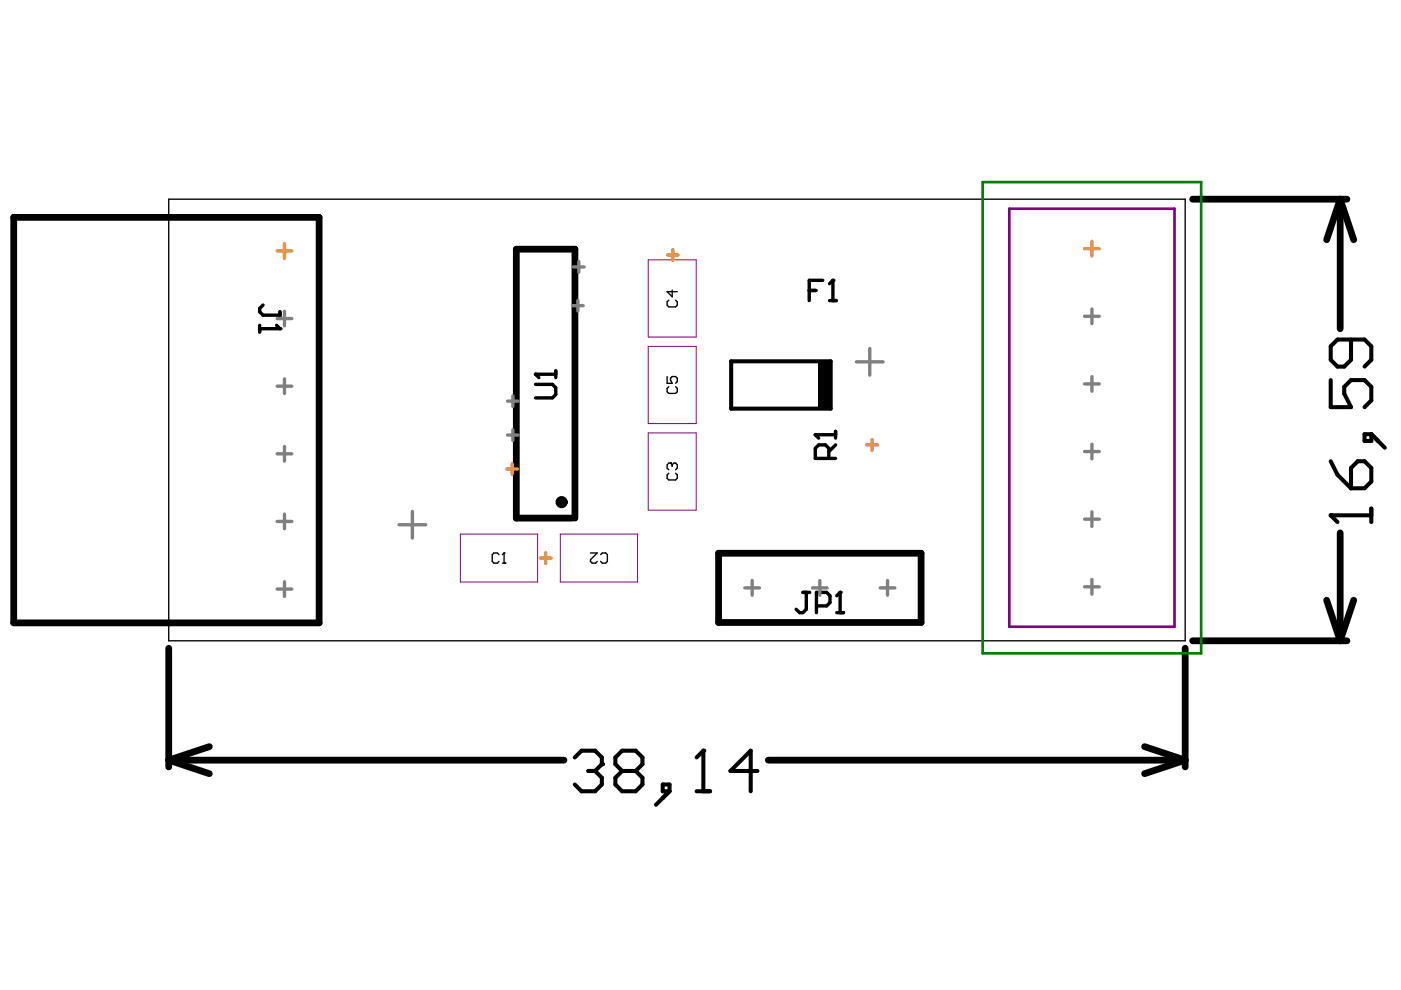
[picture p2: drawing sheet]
<svg xmlns="http://www.w3.org/2000/svg" width="297mm" height="210mm" viewBox="0 0 297 210" stroke-linecap="round" stroke-linejoin="round" font-family="sans-serif">
<g fill="none" stroke="#000" stroke-width=".29">
<path d="M35.8 42.2h215.5v93.7h-215.5zM141.4 79.8v1.5h1.1l-.3-.7v-.4l.3-.4h.7l.4 .4v.7l-.4 .4M141.8 63.6l-.4 .4v.7l.4 .4h1.4l.4-.4v-.7l-.4-.4M142.5 61.5v1.4l-1.1-1.1h2.2M141.8 82l-.4 .3v.8l.4 .3h1.4l.4-.3v-.8l-.4-.3M142.2 98.2h.1M142.2 98.2h-.4l-.4 .3v.8l.4 .3M142.2 98.2l.3 .3M142.5 98.5l.4-.3h.3l.4 .3v.8l-.4 .3M142.5 98.5v.4M105.8 117.6l-.4-.4h-.7l-.3 .4v1.4l.3 .4h.7l.4-.4M106.5 119.4h.7"/>
<path d="M106.9 117.2h.1M106.9 117.2v2.2M106.9 117.2l-.4 .4M125.2 117.2h1.4l-1.4 1.5v.3l.3 .4h.8l.3-.4M127.3 117.6l.4-.4h.7l.4 .4v1.4l-.4 .4h-.7l-.4-.4M141.8 100.3l-.4 .4v.7l.4 .4h1.4l.4-.4v-.7l-.4-.4"/>
</g>
<g fill="none" stroke="#000" stroke-width="1.4">
<path d="M2.9 46.1h64.8v86h-64.8zM252.9 42.2h32.7M284.1 42.2l2.9 8.6M284.1 42.2l-2.8 8.6M284.1 42.2v27.5M121.3 109.9h-11.8v-57.1h12.4v57.1M152.4 117.3h42.9v14.7h-42.9zM284.1 113v22.9M35.8 137.4v25.2M251.3 137.4v25.2M252.9 135.9h32.7M281.3 127.3l2.8 8.6"/>
<path d="M287 127.3l-2.9 8.6M44.4 158.3l-8.6 2.9M242.7 158.3l8.6 2.9M35.8 161.2l8.6 2.8M35.8 161.2h83.8M162.9 161.2h88.4M251.3 161.2l-8.6 2.8"/>
<circle cx="119.1" cy="106.5" r=".57"/>
</g>
<g fill="none" stroke="#000" stroke-width=".86">
<path d="M155 76.6h21.1v10h-21.1zM286.4 72v4.3l-1.4 1.4h-1.4l-1.5-1.4v-2.9l1.5-1.4h5.7l1.4 1.4v2.9l-1.4 1.4M282.1 80.6v5.7h4.3l-1.4-2.8v-1.5l1.4-1.4h2.9l1.4 1.4v2.9l-1.4 1.4M282.1 97.8l1.5 2.9 2.8 2.8M287.9 97.8h1.4l1.4 1.4v2.9l-1.4 1.4h-2.9v-4.3zM289.3 92.1h1.4v1.4h-1.4zM290.7 92.1l2.9 2.8M290.7 107.8v2.9M290.7 109.3h-8.6l1.5 1.4M121.9 160.6l1.4-1.4h2.9l1.4 1.4v1.4l-1.4 1.5M124.7 163.5h1.5M126.2 163.5l1.4 1.4v1.4l-1.4 1.5h-2.9l-1.4-1.5"/>
<path d="M131.9 163.5l-1.4-1.5v-1.4l1.4-1.4h2.9l1.4 1.4v1.4l-1.4 1.5M131.9 163.5h2.9M131.9 163.5l-1.4 1.4v1.4l1.4 1.5h2.9l1.4-1.5v-1.4l-1.4-1.4M140.5 166.3h1.4v1.5h-1.4zM141.9 167.8l-2.8 2.8M147.7 167.8h2.9M147.7 160.6l1.4-1.4v8.6M160.6 163.5h-5.7l4.3-4.3v8.6"/>
</g>
<g fill="#000">
<circle cx="176.6" cy="59.4" r=".36"/>
<circle cx="59.4" cy="69.7" r=".36"/>
<circle cx="113.5" cy="79.3" r=".36"/>
<circle cx="172.9" cy="92.2" r=".36"/>
<circle cx="282.1" cy="109.3" r=".43"/>
<circle cx="178.1" cy="125.6" r=".36"/>
<circle cx="149.1" cy="159.2" r=".43"/>
<circle cx="127.6" cy="162" r=".43"/>
</g>
<path d="M173.5 76.6h2.6v10h-2.6z" fill-rule="evenodd" fill="#000"/>
<path d="M208.3 38.6h46.4v99.9h-46.4z" fill="none" stroke="#008000" stroke-width=".57"/>
<path d="M214 44.3h35v88.6h-35z" fill="none" stroke="#800080" stroke-width=".57"/>
<g fill="none" stroke="#000" stroke-width=".72">
<path d="M174.4 59.4h-2.8v4.3M55.1 69v1.4M55.8 64.7l-.7 .7v.7l.7 .7h3.6M58.6 69l.8 .7h-4.3M59.4 66.1v1.4M117.8 78.6v1.5M117.8 79.3h-4.3l.7 .8M171.6 61.6h1.4M175.9 63.7h1.4M175.9 60.2l.7-.8v4.3M113.5 81.5h3.6l.7 .7v1.4l-.7 .8h-3.6M175.7 97.2v-2.2l-.7-.7h-1.4l-.7 .7v2.2h4.3"/>
<path d="M177.2 92.2h-4.3l.7 .7M177.2 94.3l-1.5 1.5M177.2 91.5v1.4M170.2 125.6h1.5M171 125.6v3.6l-.8 .7h-.7l-.7-.7M173.1 128.5h2.2l.7-.8v-1.4l-.7-.7h-2.2v4.3M177.4 129.9h1.4M177.4 126.3l.7-.7v4.3"/>
</g>
<path d="M137.4 55.1h10.2v16.4h-10.2zM137.4 73.4h10.2v16.4h-10.2zM137.4 91.8h10.2v16.4h-10.2zM97.6 113.2h16.4v10.2h-16.4zM118.8 113.2h16.4v10.2h-16.4z" fill="none" stroke="#800080" stroke-width=".21"/>
<path d="M58.8 53.2h3.1M60.3 51.6v3.2M141.5 54.1h2.3M142.6 52.9v2.3M230 52.7h3.1M231.5 51.2v3.1M107.5 99.4h2.2M108.6 98.3v2.3M183.8 94.3h2.2M184.9 93.2v2.3M114.6 118.3h2.2M115.7 117.2v2.2" fill="none" stroke="#e69138" stroke-width=".72"/>
<g fill="none" stroke="#808080" stroke-width=".72">
<path d="M121.6 56.6h2.2M122.7 55.5v2.2M58.8 67.5h3.1M60.3 66v3.1M121.4 64.8h2.3M122.5 63.7v2.2M181.6 76.7h5.6M184.4 73.9v5.6M230 67.1h3.1M231.5 65.5v3.1M231.5 79.8v3.2M58.8 81.9h3.1"/>
<path d="M58.8 96.2h3.1M60.3 80.3v3.1M60.3 94.7v3.1M107.6 92.2h2.3M107.6 85h2.3M108.7 83.9v2.3M108.7 91.1v2.3M230 81.4h3.1M230 95.7h3.1M231.5 94.2v3.1M58.8 110.6h3.1M60.3 109v3.1"/>
<path d="M84.6 111.3h5.7M87.4 108.4v5.7M230 110.1h3.1M231.5 108.5v3.1M58.8 124.9h3.1M60.3 123.3v3.1M157.9 124.6h3.1M159.5 123.1v3.1M172.3 124.6h3.1M173.8 123.1v3.1M186.6 124.6h3.1M188.2 123.1v3.1"/>
<path d="M230 124.4h3.1M231.5 122.9v3.1"/>
</g>
</svg>
